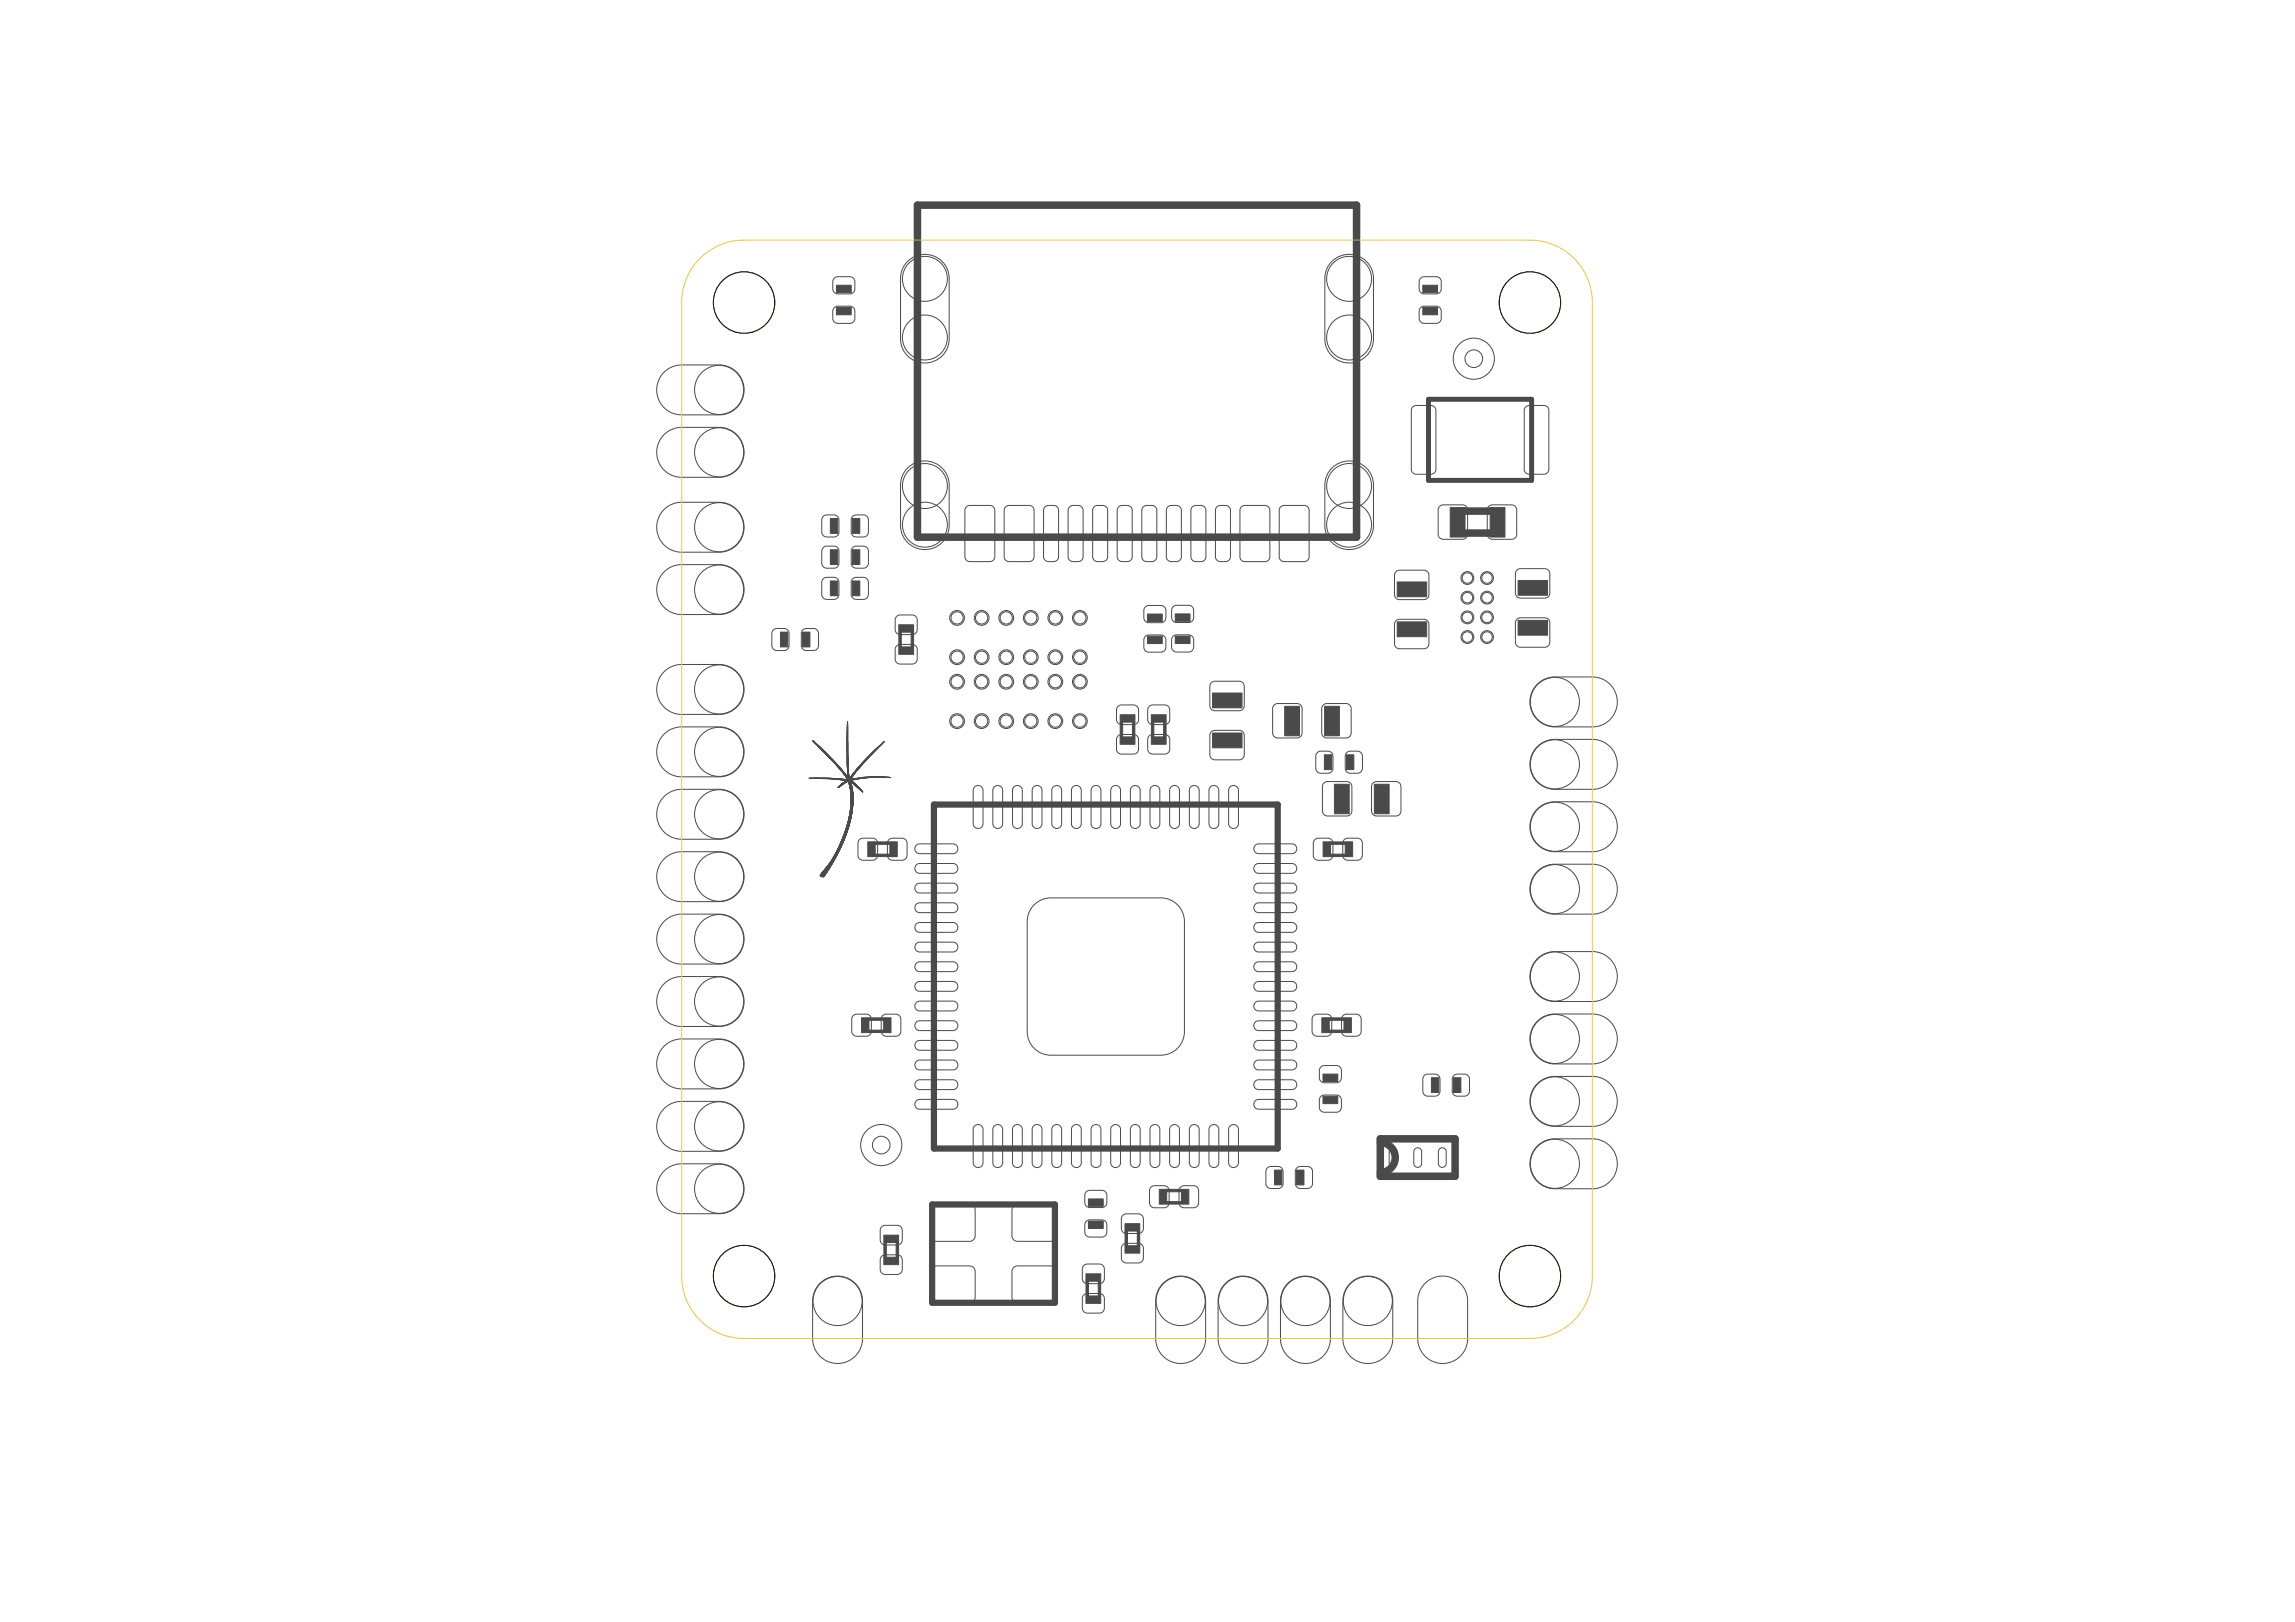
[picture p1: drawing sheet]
<svg xmlns="http://www.w3.org/2000/svg" width="841mm" height="594mm" viewBox="0 0 841 594" stroke-linecap="round" stroke-linejoin="round" font-family="sans-serif">
<g fill="none" stroke="#4a4a4a" stroke-width=".37">
<path d="M332.6 95.7a8.9 8.9 0 0 1 9.7-1.9 8.9 8.9 0 0 1 5.5 8.1v22.3a8.9 8.9 0 0 1-8.9 8.7 8.9 8.9 0 0 1-8.9-8.7v-22.3a8.7 8.7 0 0 1 2.6-6.2zM488.1 95.7a8.9 8.9 0 0 1 9.7-1.9 8.9 8.9 0 0 1 5.5 8.1v22.3a8.9 8.9 0 0 1-8.9 8.7 8.9 8.9 0 0 1-8.9-8.7v-22.3a8.7 8.7 0 0 1 2.6-6.2zM305.7 101.9l1.3-.6h4.4l1 .3 .6 .7 .3 .9v2.6l-.3 .9-.6 .7-1 .3h-4.4l-.9-.3-.7-.7-.2-.9v-3.1zM305.7 112.7l1.3-.6h4.4l1 .3 .6 .6 .3 1v2.6l-.3 .9-.6 .7-1 .2h-4.4l-.9-.2-.7-.7-.2-.9v-3.1zM520.6 101.9l1.3-.6h4.4l.9 .3 .7 .7 .3 .9v2.6l-.3 .9-.7 .7-.9 .3h-4.4l-.9-.3-.7-.7-.2-.9v-3.1zM520.6 112.7l1.3-.6h4.4l.9 .3 .7 .6 .3 1v2.6l-.3 .9-.7 .7-.9 .2h-4.4l-.9-.2-.7-.7-.2-.9v-3.1zM243.1 136.6a9 9 0 0 1 6.3-2.9h14.5a9.2 9.2 0 0 1 8.8 9.1 9.2 9.2 0 0 1-8.8 9.2h-14.5a9.2 9.2 0 0 1-8-5.7 9.2 9.2 0 0 1 1.7-9.7zM243.1 159.5a9 9 0 0 1 6.3-3h14.5a9.2 9.2 0 0 1 8.8 9.2 9.2 9.2 0 0 1-8.8 9.1h-14.5a9.2 9.2 0 0 1-8-5.6 9.2 9.2 0 0 1 1.7-9.7zM517.7 149l1.3-.5h5.4l.9 .2 .8 1.1 .1 22.1-.2 .9-1.2 .8h-6.3l-.8-.4-.4-.8-.1-22.1zM559.1 149l1.3-.5h5.3l1 .2 .8 1.1 .1 22.1-.3 .9-1.1 .8h-6.3l-.8-.4-.5-.8v-22.1zM332.6 171.4a8.9 8.9 0 0 1 9.7-1.9 8.9 8.9 0 0 1 5.5 8.1v14.9a8.9 8.9 0 0 1-8.9 8.8 8.9 8.9 0 0 1-8.9-8.8v-14.9a8.7 8.7 0 0 1 2.6-6.2zM488.1 171.4a8.9 8.9 0 0 1 9.7-1.9 8.9 8.9 0 0 1 5.5 8.1v14.9a8.9 8.9 0 0 1-8.9 8.8 8.9 8.9 0 0 1-8.9-8.8v-14.9a8.7 8.7 0 0 1 2.6-6.2z"/>
<path d="M243.1 186.9a9 9 0 0 1 6.3-2.9h14.5a9.2 9.2 0 0 1 8.8 9.1 9.2 9.2 0 0 1-8.8 9.1h-14.5a9.2 9.2 0 0 1-8-5.6 9.2 9.2 0 0 1 1.7-9.7zM301.7 189.1l.8-.4 3.1-.1 .9 .2 .7 .7 .2 .9v4.5l-.2 .9-.7 .6-.9 .3h-2.6l-1-.3-.6-.6-.3-.9v-4.5zM312.5 189.1l.8-.4 3.1-.1 .9 .2 .7 .7 .2 .9v4.5l-.2 .9-.7 .6-.9 .3h-2.6l-1-.3-.6-.6-.3-.9v-4.5zM354.1 185.6l1.3-.5h7.3l1 .3 .6 .6 .3 .9v17l-.3 .9-.6 .7-1 .2h-7.3l-.9-.2-.7-.7-.2-.9v-17zM368.5 185.6l1.3-.5h7.3l1 .3 .6 .6 .2 .9v17l-.2 .9-.6 .7-1 .2h-7.3l-.9-.2-.7-.7-.2-.9v-17zM383 185.6a3.8 3.8 0 0 1 3.6-.4l1.1 .8 .2 .9v17l-.5 1.3a3.8 3.8 0 0 1-3.6 .4l-1.1-.8-.3-.9v-17zM392 185.6a3.8 3.8 0 0 1 3.6-.4l1.1 .8 .2 .9v17l-.5 1.3a3.8 3.8 0 0 1-3.6 .4l-1.1-.8-.3-.9v-17zM400.9 185.6a3.8 3.8 0 0 1 3.7-.4l1.1 .8 .2 .9v17l-.5 1.3a3.8 3.8 0 0 1-3.6 .4l-1.1-.8-.3-.9v-17zM409.9 185.6a3.8 3.8 0 0 1 3.7-.4l1.1 .8 .2 .9v17l-.5 1.3a3.8 3.8 0 0 1-3.6 .4l-1.1-.8-.3-.9v-17zM419 185.6a3.8 3.8 0 0 1 3.6-.4l1.1 .8 .2 .9v17l-.5 1.3a3.8 3.8 0 0 1-3.6 .4l-1.1-.8-.3-.9v-17zM428 185.6a3.8 3.8 0 0 1 3.6-.4l1.1 .8 .2 .9v17l-.5 1.3a3.8 3.8 0 0 1-3.6 .4l-1.1-.8-.3-.9v-17zM437 185.6a3.8 3.8 0 0 1 3.6-.4l1.1 .8 .2 .9v17l-.5 1.3a3.8 3.8 0 0 1-3.6 .4l-1.1-.8-.3-.9v-17z"/>
<path d="M446 185.6a3.8 3.8 0 0 1 3.6-.4l1.1 .8 .2 .9v17l-.5 1.3a3.8 3.8 0 0 1-3.6 .4l-1.1-.8-.3-.9v-17zM454.9 185.6l1.3-.5h7.3l1 .3 .6 .6 .2 .9v17l-.2 .9-.6 .7-1 .2h-7.3l-.9-.2-.7-.7-.2-.9v-17zM469.3 185.6l1.3-.5h7.3l.9 .3 .7 .6 .2 .9v17l-.2 .9-.7 .7-.9 .2h-7.3l-.9-.2-.7-.7-.2-.9v-17zM527.6 185.4l1.3-.5h7.1l1.3 .5 .5 1.3v9l-.5 1.3-1.3 .5h-7.1l-1.3-.5-.6-1.3v-9zM545.6 185.4l1.3-.5h7.1l1.3 .5 .5 1.3v9l-.5 1.3-1.3 .5h-7.1l-1.3-.5-.6-1.3v-9zM243.6 209.2a9.4 9.4 0 0 1 5.8-2.4h14.5a9.2 9.2 0 0 1 8.8 9.1 9.2 9.2 0 0 1-8.8 9.2h-14.5a9.2 9.2 0 0 1-8.2-6 9.2 9.2 0 0 1 2.4-9.9zM301.7 212l.8-.5h3.1l.9 .2 .7 .7 .2 .9v4.4l-.2 .9-.7 .7-.9 .2h-2.6l-1-.2-.6-.7-.3-.9v-4.4zM301.7 200.6l.8-.5 3.1-.1 .9 .3 .7 .6 .2 .9v4.5l-.2 .9-.7 .7-.9 .2h-2.6l-1-.2-.6-.7-.3-.9v-4.5zM312.5 212l.8-.5h3.1l.9 .2 .7 .7 .2 .9v4.4l-.2 .9-.7 .7-.9 .2h-2.6l-1-.2-.6-.7-.3-.9v-4.4zM312.5 200.6l.8-.5 3.1-.1 .9 .3 .7 .6 .2 .9v4.5l-.2 .9-.7 .7-.9 .2h-2.6l-1-.2-.6-.7-.3-.9v-4.5zM511.6 209.4l1.3-.6h8.9l1.3 .6 .5 1.3v7.1l-.5 1.3-1.3 .5h-8.9l-1.3-.5-.6-1.3v-7.1zM555.9 208.8l1.3-.5h8.9l1.3 .5 .5 1.3v7.1l-.5 1.3-1.3 .6h-8.9l-1.3-.6-.6-1.3v-7.1z"/>
<path d="M283.4 230.7l.8-.4 3.1-.1 1 .2 .6 .7 .3 .9v4.5l-.3 .9-.6 .6-1 .3h-2.6l-.9-.3-.7-.6-.2-.9v-4.5zM294.2 230.7l.8-.4 3.1-.1 .9 .2 .7 .7 .3 .9v4.5l-.3 .9-.7 .6-.9 .3h-2.6l-.9-.3-.7-.6-.3-.9v-4.5zM328.6 236.6l1.3-.6h4.4l1.3 .6 .5 1.3v3.5l-.5 1.3-1.3 .5h-4.4l-1.3-.5-.6-1.3v-3.5zM328.6 225.8l1.3-.6h4.4l1.3 .6 .5 1.3v3.5l-.5 1.3-1.3 .5h-4.4l-1.3-.5-.6-1.3v-3.5zM419.7 233.1l1.3-.5h4.4l.9 .2 .7 .7 .2 .9v2.6l-.2 1-.7 .6-.9 .3h-4.4l-.9-.3-.7-.6-.2-1v-3.1zM419.7 222.3l1.3-.5h4.4l.9 .2 .7 .7 .2 .9v2.6l-.2 1-.7 .6-.9 .3h-4.4l-.9-.3-.7-.6-.2-1v-3.1zM429.9 233.1l1.3-.6h4.4l.9 .3 .7 .6 .2 .9v2.7l-.2 .9-.7 .7-.9 .2h-4.4l-1-.2-.6-.7-.3-.9 .1-3.1zM429.9 222.2l1.3-.5h4.4l.9 .2 .7 .7 .2 .9v2.7l-.2 .9-.7 .7-.9 .2h-4.4l-1-.2-.6-.7-.3-.9 .1-3.2zM511.6 227.4l1.3-.6h8.9l1.3 .6 .5 1.3v7.1l-.5 1.3-1.3 .5h-8.9l-1.3-.5-.6-1.3v-7.1zM555.9 226.8l1.3-.5h8.9l1.3 .5 .5 1.3v7.1l-.5 1.3-1.3 .6h-8.9l-1.3-.6-.6-1.3v-7.1zM243.1 246.3a9 9 0 0 1 6.3-2.9h14.5a9.2 9.2 0 0 1 8.8 9.1 9.2 9.2 0 0 1-8.8 9.2h-14.5a9.2 9.2 0 0 1-8-5.7 9.2 9.2 0 0 1 1.7-9.7zM409.7 258.7l1.3-.5h4.4l1.3 .5 .5 1.3v3.6l-.5 1.3-1.3 .5h-4.4l-1.3-.5-.5-1.3v-3.6z"/>
<path d="M421.1 258.7l1.3-.5h4.4l1.3 .5 .6 1.3v3.6l-.6 1.3-1.3 .5h-4.4l-1.3-.5-.5-1.3v-3.6zM443.9 250.1l1.3-.6h8.9l1.3 .6 .6 1.2v7.2l-.6 1.3-1.3 .5h-8.9l-1.3-.5-.5-1.3v-7.2zM466.9 258.2l1.3-.5h7.1l1.3 .5 .6 1.3v9l-.6 1.3-1.3 .5h-7.1l-1.3-.5-.5-1.3v-9zM484.9 258.2l1.3-.5h7.1l1.3 .5 .6 1.3v9l-.6 1.3-1.3 .5h-7.1l-1.3-.5-.5-1.3v-9zM563.1 250.9a9 9 0 0 1 6.3-3h14.5a9.2 9.2 0 0 1 8.8 9.2 9.2 9.2 0 0 1-8.8 9.1h-14.5a9.2 9.2 0 0 1-8-5.6 9.2 9.2 0 0 1 1.7-9.7zM243.1 269.2a9 9 0 0 1 6.3-3h14.5a9.2 9.2 0 0 1 8.8 9.2 9.2 9.2 0 0 1-8.8 9.1h-14.5a9.2 9.2 0 0 1-8-5.6 9.2 9.2 0 0 1 1.7-9.7zM297.9 271.3l5 4.7M297.9 271.3l5.5 5.7M297.9 271.3l.2 .2M298.1 271.5l.1 .1M298.2 271.6l.1 .1M298.3 271.7l.1 .1"/>
<path d="M298.3 271.8l.2 .1M298.4 271.9h.2M298.5 272h.2M298.6 272.1h.2M298.7 272.2h.2M298.8 272.2l.2 .1M298.9 272.3l.2 .1M299 272.4l.2 .1M299.1 272.5l.2 .1M299.1 272.6l.3 .1M299.2 272.7l.3 .1M299.3 272.8l.3 .1"/>
<path d="M299.4 272.9l.4 .1M299.5 273h.3M299.6 273.1h.4M299.7 273.2h.4M299.8 273.3h.3M299.9 273.3l.3 .1M300 273.4l.3 .1M300 273.5l.4 .1M300.1 273.6l.4 .1M300.2 273.7l.4 .1M300.3 273.8l.4 .1M300.4 273.9l.4 .1"/>
<path d="M300.5 274h.4M300.6 274.1l.4 .1M300.7 274.2h.4M300.8 274.3h.4M300.8 274.3l.5 .1M300.9 274.4l.5 .1M301 274.5l.5 .1M301.1 274.6l.5 .1M301.2 274.7l.4 .1M301.3 274.8l.4 .1M301.4 274.9l.4 .1M301.5 275l.4 .1"/>
<path d="M301.6 275.1h.4M301.6 275.2l.5 .1M301.8 275.3h.4M301.8 275.4h.5M301.9 275.4l.5 .1M302 275.5l.5 .1M302.1 275.6l.5 .1M302.2 275.7l.5 .1M302.3 275.8l.5 .1M302.4 275.9l.5 .1M302.5 276l.5 .1M302.6 276.1l.4 .1"/>
<path d="M302.6 276.2h.5M302.7 276.3h.5M302.8 276.4h.5M302.9 276l2.3 2.4M302.9 276.5h.5M303 276.5l.5 .1M303.1 276.6l.5 .1M303.2 276.7l.5 .1M303.3 276.8l.5 .1M303.4 276.9l.4 .1M303.4 277l1 .9M303.4 277l.5 .1"/>
<path d="M303.5 277.1l.5 .1M303.7 277.2l.4 .1M303.7 277.3h.5M303.8 277.4l.5 .1M303.9 277.5h.5M304 277.6h.5M304.1 277.6l.5 .1M304.2 277.7l.5 .1M304.3 277.8l.4 .1M304.4 277.9l1.9 2.1M304.4 277.9l.4 .1M304.5 278l.4 .1"/>
<path d="M304.6 278.1l.4 .1M304.7 278.2l.4 .1M304.8 278.3l.4 .1M304.8 278.4h.5M304.9 278.5l.5 .1M305 278.6h.5M305.1 278.7h.4M305.2 278.7l.4 .1M305.2 278.4l1.5 1.6M305.3 278.8l.4 .1M305.4 278.9l.4 .1M305.4 279l.5 .1"/>
<path d="M305.5 279.1l.5 .1M305.6 279.2l.5 .1M305.7 279.3l.4 .1M305.8 279.4l.4 .1M305.9 279.5h.4M305.9 279.6h.5M306 279.7h.5M306.1 279.8h.5M306.2 279.8l.5 .1M306.3 279.9l.4 .1M306.3 280l2.4 2.7M306.7 280l1.6 1.7"/>
<path d="M310.5 270.4v9.2M310.5 275.2h.1M310.5 275.1h.1M310.5 275h.1M310.5 274.9h.1M310.5 274.8h.1M310.5 274.7h.1M310.5 274.6h.1M310.5 274.5h.1M310.5 274.4h.1M310.5 274.3h.1M310.5 274.2h.1"/>
<path d="M310.5 274.1h.1M310.5 274h.1M310.5 273.9h.1M310.5 273.8h.1M310.5 273.7h.1M310.5 273.6h.1M310.5 273.5h.1M310.5 273.4h.1M310.5 273.3h.1M310.5 273.2h.1M310.5 273.1h.1M310.5 273h.1"/>
<path d="M310.5 272.9h.1M310.5 272.8h.1M310.5 272.7h.1M310.5 272.6h.1M310.5 272.5h.1M310.5 272.4h.1M310.5 272.3h.1M310.5 272.2h.1M310.5 272.1h.1M310.5 272h.1M310.5 271.9h.1M310.5 271.8h.1"/>
<path d="M310.5 271.7h.1M310.5 271.6h.1M310.5 271.5h.1M310.5 271.4h.1M310.5 271.3h.1M310.5 271.2h.1M310.5 271.1h.1M310.5 271h.1M310.5 270.9h.1M310.5 270.8h.1M310.5 270.7h.1M310.5 270.6h.1"/>
<path d="M310.5 270.5h.1M310.5 270.4h.1M310.5 270.3h.1M310.5 270.2h.1M310.5 270.1h.1M310.5 270h.1M310.5 269.9h.1M310.5 269.8h.1M310.5 279.6v1.5M310.5 279.9h.2M310.5 279.8l.2 .1M310.5 279.8h.2"/>
<path d="M310.5 279.7h.2M310.5 279.6h.2M310.5 279.5h.2M310.5 279.4h.2M310.5 279.3h.2M310.5 279.2h.2M310.5 279.1h.2M310.5 279h.2M310.5 278.9h.2M310.5 278.8h.2M310.5 278.7l.2 .1M310.5 278.7h.2"/>
<path d="M310.5 278.6h.2M310.5 278.5h.2M310.5 278.4h.2M310.5 278.3h.2M310.5 278.2h.2M310.5 278.1h.2M310.5 278h.2M310.5 277.9h.2M310.5 277.8h.2M310.5 277.7h.2M310.5 277.6h.2M310.5 277.5h.2"/>
<path d="M310.5 277.4h.2M310.5 277.3h.2M310.5 277.2h.2M310.5 277.1h.2M310.5 277h.2M310.5 276.9h.2M310.5 276.8h.2M310.5 276.7h.2M310.5 276.6h.2M310.5 276.5h.2M310.5 276.4h.2M310.5 276.3h.2"/>
<path d="M310.5 276.2h.2M310.5 276.1h.1M310.5 276h.1M310.5 275.9h.1M310.5 275.8h.1M310.5 275.7h.1M310.5 275.6h.1M310.5 275.5h.1M310.5 275.4h.1M310.5 275.3h.1M310.5 269.7h.1M310.5 269.6h.1"/>
<path d="M310.5 269.5h.1M310.5 269.4h.1M310.5 269.3h.1M310.5 269.2h.1M310.5 269.1h.1M310.5 269h.1M310.5 268.9h.1M310.5 268.8h.1M310.5 268.7h.1M310.5 268.6h.1M310.5 268.5h.1M310.5 268.4h.1"/>
<path d="M310.5 268.3h.1M310.5 268.2h.1M310.5 268.1h.1M310.5 268h.1M310.5 267.9h.1M310.5 267.8h.1M310.5 267.7h.1M310.5 266.1v4.3M310.5 267.6h.1M310.5 267.5h.1M310.5 267.4h.1M310.5 267.3h.1"/>
<path d="M310.5 267.2h.1M310.5 267.1h.1M310.5 267h.1M310.5 266.9h.1M310.5 266.8h.1M310.5 266.7h.1M310.5 266.6h.1M310.5 266.5h.1M310.5 266.4h.1M310.5 266.3h.1M310.5 266.2h.1M310.5 266.1h.1"/>
<path d="M310.5 266h.1M310.5 265.8h.1M310.5 265.7h.1M310.5 265.6h.1M310.5 265.5h.1M310.5 265.4h.1M310.5 265.3h.1M310.6 265.2h.1M310.6 265.1h.1M310.6 265h.1M310.6 264.9h.1M310.6 264.8h.1"/>
<path d="M310.6 264.7h.1M310.6 264.3v2M310.6 264.3l-.1 1.8M310.6 264.3v.4M310.6 266.3v9.3M310.6 275.6l.1 4.2M310.7 279.8l.1 1.2M316 279.9l-.5 .1M316.1 279.8l-.5 .1M316.2 279.8h-.5M316.3 279.7h-.5M316.3 279.6h-.5"/>
<path d="M316.4 279.5h-.5M316.5 279.4l-.5 .1M316.6 279.3l-.5 .1M316.7 279.2l-.5 .1M316.7 279.1l-.4 .1M316.8 278.6l-2.7 3.1M316.8 279l-.5 .1M316.9 278.9l-.5 .1M317 278.8l-.5 .1M317.1 278.7l-.5 .1M317.2 278.7h-.5M317.2 278.6h-.4"/>
<path d="M317.3 278.5l-.4 .1M317.4 278.4h-.4M317.5 278.3l-.4 .1M317.6 278.2l-.5 .1M317.6 278.1l-.4 .1M317.7 278l-4.6 5.3M317.7 278l-.4 .1M317.8 277.9l-.4 .1M317.9 277.8l-.4 .1M318 277.7l-.4 .1M318.1 277.6l-.4 .1M318.1 277.6h-.3"/>
<path d="M318.2 277.5h-.3M318.3 277.4l-.6 .6M318.3 277.4l-.4 .1M318.4 277.3h-.4M318.5 277.2l-.4 .1M318.6 277.1l-.4 .1M318.7 277l-.4 .1M318.7 276.9l-.3 .1M318.9 276.8l-.4 .1M318.9 276.7l-.3 .1M319 276.6l-.3 .1M319.1 276.5l-.4 .1"/>
<path d="M319.2 276.5h-.3M319.3 276.4h-.4M319.4 276.3l-.4 .1M319.5 276.2h-.4M319.6 276.1l-.4 .1M319.7 276l-.4 .1M319.8 275.9l-.4 .1M319.8 275.8l-.3 .1M320 275.7l-.4 .1M320 275.6l-.3 .1M320.1 275.5l-.3 .1M320.2 275.4l-.4 .1"/>
<path d="M320.3 275.4h-.3M320.4 275.3h-.4M320.5 275.2l-.4 .1M320.5 274.9l-3.7 3.7M320.6 275.1h-.4M320.7 275l-.4 .1M320.8 274.9l-.4 .1M320.8 274.8l-.3 .1M320.9 274.7l-.3 .1M321 274.6l-.3 .1M321.1 274.5l-.3 .1M321.2 274.4l-.3 .1"/>
<path d="M321.3 274.3l-.3 .1M321.4 274.3h-.3M321.5 274.2h-.3M321.6 274.1l-.3 .1M321.6 274h-.2M321.7 273.9l-.2 .1M321.8 273.8l-.2 .1M321.9 273.7l-.2 .1M322 273.6l-.2 .1M322.1 273.5l-.2 .1M322.2 273.4l-.2 .1M322.3 273.3l-.2 .1"/>
<path d="M322.4 273.3h-.2M322.5 273.2h-.2M322.6 273.1h-.2M322.6 273h-.1M322.7 272.9l-.2 .1M322.9 272.8l-.2 .1M322.9 272.7l-.1 .1M323 272.6l-.1 .1M323.1 272.5l-.1 .1M323.2 272.4l-.1 .1M323.3 272.3l-.1 .1M323.4 272.2l-.1 .1"/>
<path d="M323.5 272.2h-.1M323.6 272.1h-.2M323.7 272h-.1M323.7 271.9h.1M323.8 271.8l-.1 .1M323.9 271.7l-.1 .1M324 271.7h.1M324 271.6v.1M324 271.6l-5.7 5.8M324 271.6l-3.5 3.3M409.7 269.5l1.3-.5h4.4l1.3 .5 .5 1.3v3.6l-.5 1.3-1.3 .5h-4.4l-1.3-.5-.5-1.3v-3.6zM421.1 269.5l1.3-.5h4.4l1.3 .5 .6 1.3v3.6l-.6 1.3-1.3 .5h-4.4l-1.3-.5-.5-1.3v-3.6z"/>
<path d="M443.9 268l1.3-.5h8.9l1.3 .5 .6 1.3v7.2l-.6 1.3-1.3 .5h-8.9l-1.3-.5-.5-1.3v-7.2zM482.7 275.7l.8-.5 3.2-.1 .9 .3 .6 .6 .3 .9v4.5l-.3 .9-.6 .7-.9 .2h-2.7l-.9-.2-.7-.7-.2-.9v-4.5zM493.5 275.7l.8-.5 3.2-.1 .9 .3 .6 .6 .3 .9v4.5l-.3 .9-.6 .7-.9 .2h-2.7l-.9-.2-.7-.7-.2-.9v-4.5zM563.6 273.2a9.4 9.4 0 0 1 5.8-2.4h14.5a9.2 9.2 0 0 1 8.8 9.2 9.2 9.2 0 0 1-8.8 9.1h-14.5a9.2 9.2 0 0 1-8.2-6 9.2 9.2 0 0 1 2.4-9.9zM243.1 292.1a9 9 0 0 1 6.3-3h14.5a9.2 9.2 0 0 1 8.8 9.1 9.2 9.2 0 0 1-8.8 9.2h-14.5a9.2 9.2 0 0 1-8-5.7 9.2 9.2 0 0 1 1.7-9.6zM296.5 285.1h7.7M297.5 285.1h8.3M301.5 285.2h5.6M304.6 285.3h3.4M305.7 285.3l3.2 .1M306.4 280l.4 .1M306.4 280.1l.5 .1"/>
<path d="M306.5 280.2l.5 .1M306.6 280.3l.5 .1M306.7 280.4h.4M306.7 280.5l.5 .1M306.8 285.4l3.1 .1M306.9 280.6h.4M306.9 280.7h.5M307 280.8h.5M307.1 280.9h.5M307.1 288.4h.3M307.2 280.9l.4 .1M307.2 281l.5 .1"/>
<path d="M307.3 281.1l.5 .1M307.4 281.2l.4 .1M307.5 285.5h5.6M307.5 281.3l.5 .1M307.5 288.3l-.4 .1M307.6 281.4l.4 .1M307.6 288.2h-.4M307.6 281.5l.5 .1M307.7 281.6l.5 .1M307.8 288.1l-.5 .1M307.8 281.7h.5M307.9 281.8h.4"/>
<path d="M307.9 288l-.5 .1M308 281.9h.4M308 287.9l-.4 .1M308.1 282h.4M308.1 287.8l-.5 .1M308.1 282l.5 .1M308.2 282.1l.5 .1M308.3 287.7l-.6 .1M308.3 281.7l1 1.3M308.3 282.2l.4 .1M308.4 287.6l-.5 .1M308.4 285.6h4.1"/>
<path d="M308.4 282.3l.4 .1M308.4 282.4l.5 .1M308.5 287.5l-.5 .1M308.5 282.5l.4 .1M308.6 287.4l-.5 .1M308.6 282.6h.4M308.7 282.7l1.2 1.6M308.7 282.7l.4 .1M308.7 287.4h-.5M308.8 282.8l.4 .1M308.8 287.3h-.5M308.8 282.9h.4"/>
<path d="M308.9 283h.4M308.9 287.2l-1.5 1.2M309 287.2l-.6 .1M309 283.1h.4M309 283.1l.5 .1M309.1 287.1h-.6M309.1 285.7h2.9M309.1 283.2l.4 .1M309.2 283.3l.4 .1M309.2 287l-.6 .1M309.2 283.4l.5 .1M309.3 283l1.5 1.8"/>
<path d="M309.3 283.5l.5 .1M309.4 286.9l-.7 .1M309.4 283.6l.4 .1M309.4 283.7l.5 .1M309.5 286.8l-.6 .1M309.5 283.8h.5M309.6 283.9h.4M309.6 286.7l-.6 .1M309.6 284h.5M309.7 284.1h.5M309.8 284.2h.5M309.8 286.6l-.7 .1"/>
<path d="M309.9 284.2l.4 .1M309.9 284.3l.5 .7M309.9 285.5h.7M309.9 285.5l-6.3-.5-7.1 .1 7.4 .1 6.4 .7-3.2 2.5M309.9 286.2h2.5M309.9 284.3l.5 .1M309.9 285.8l2 .1M310 286.5l-.7 .1M310 284.4l.5 .1M310 284.5l.5 .1M310 286.2h2.3M310.1 284.6l.5 .1"/>
<path d="M310.1 286.4l-.7 .1M310.2 284.7l.5 .1M310.2 284.8h.9M310.2 286h1.9M310.3 284.9h.9M310.3 285.9l1.7 .1M310.3 286.3l-.7 .1M310.4 285l.2 .5M310.4 285l.8 .1M310.4 285.1h.8M310.5 285.2h1.3M310.5 286.3h-.7"/>
<path d="M310.5 280h.2M310.5 285.3h1.3M310.5 280.8h.3M310.5 280.7h.2M310.5 280.6h.2M310.5 280.5h.2M310.5 280.4h.2M310.5 280.3l.2 .1M310.5 280.2h.2M310.5 280.1h.2M310.5 281.1l.4 3.7M310.5 281.1l.3 .1"/>
<path d="M310.5 281h.3M310.5 280.9h.3M310.6 285.3h1.2M310.6 281.4h.2M310.6 281.3h.2M310.6 281.2h.2M310.6 281.6h.2M310.6 281.5h.2M310.6 281.9h.3M310.6 281.8h.2M310.6 281.7h.2M310.6 285.4h3"/>
<path d="M310.6 282.1l.3 .1M310.6 282h.3M310.6 282.3h.3M310.6 282.2h.3M310.7 282.6h.2M310.7 282.5h.2M310.7 282.4h.2M310.7 282.8h.2M310.7 282.7h.2M310.7 283.1h.2M310.7 283h.2M310.7 282.9h.2"/>
<path d="M310.7 283.2h.3M310.7 283.1l.3 .1M310.7 283.5h.3M310.7 283.4h.3M310.7 283.3h.3M310.8 281l.2 2.3M310.8 283.7h.2M310.8 283.6h.2M310.8 284h.2M310.8 283.9h.2M310.8 283.8h.2M310.8 284.2h.3"/>
<path d="M310.8 284.1h.2M310.8 284.4h.3M310.8 284.3l.3 .1M310.9 284.7h.2M310.9 284.6h.2M310.9 284.5h.2M310.9 286.3h1.5M311 283.3l.1 1.5M311 286.3l-.4-.1-1.7 1M311 286.3v.1M311 286.3l1.6 .1M311 286.4l.4 1.4"/>
<path d="M311 286.4h.8M311.1 286.5l.7 .1M311.1 286.6h.7M311.1 286.7h.7M311.1 284.8l.1 .3M311.1 286.8h.8M311.1 286.9h.8M311.2 299.4h.6M311.2 287h.7M311.2 299.3h.7M311.2 287.1h.7M311.2 299.3l-.9 3.6"/>
<path d="M311.2 287.2h.8M311.3 287.3h.7M311.3 287.4h.7M311.3 287.4l.7 .1M311.3 287.5l.7 .1M311.3 298.5h.7M311.3 287.6l.8 .1M311.4 287.7l.7 .1M311.4 287.8l.3 1.6M311.4 287.8l.7 .1M311.4 298.2h.7M311.4 287.9l.7 .1"/>
<path d="M311.4 298h.7M311.4 288l.7 .1M311.4 288.1l.8 .1M311.5 297.8h.6M311.5 288.3h.7M311.5 288.2h.7M311.5 297.7h.7M311.5 288.4h.7M311.5 297.6h.7M311.5 288.5h.7M311.5 297.5l-.3 1.8M311.5 297.5h.7"/>
<path d="M311.5 288.5l.8 .1M311.6 297.3h.6M311.6 288.7l.7 .1M311.6 288.6h.7M311.6 288.8l.7 .1M311.6 297h.7M311.6 288.9l.7 .1M311.6 289h.7M311.6 296.7h.7M311.6 289.1h.7M311.7 296.5h.7M311.7 289.3h.7"/>
<path d="M311.7 289.2h.7M311.7 296.4h.7M311.7 289.4h.7M311.7 289.4l.2 1.6M311.7 296.2h.7M311.7 289.6h.7M311.7 289.5h.7M311.7 296.1h.7M311.7 289.8h.7M311.7 300h-.7M311.7 295.9h.7M311.7 289.9h.8"/>
<path d="M311.8 295.7l-.3 1.8M311.8 299.8l-.7 .1M311.8 290.1h.7M311.8 290h.7M311.8 299.7l-.7 .1M311.8 295.6h.6M311.8 295.5h.6M311.8 290.3h.7M311.8 290.2h.7M311.8 286.5v.2M311.8 286.5l.2-.1 4 3.6M311.8 299.6l-.7 .1"/>
<path d="M311.8 295.3h.7M311.8 295.2h.7M311.8 290.5h.7M311.8 290.4h.7M311.8 286.7l.4 1.6M311.8 299.6h-.7M311.8 295.1h.7M311.8 295h.7M311.8 290.7h.8M311.8 290.6h.8M311.8 299.4l-.7 .1M311.8 294.8h.7"/>
<path d="M311.8 294.7h.7M311.8 294.6h.7M311.8 290.9h.8M311.9 291v1.5M311.9 294.4h.6M311.9 294.3h.6M311.9 291.3h.7M311.9 291.2h.7M311.9 291.1h.7M311.9 291h.7M311.9 294.1l-.1 1.6M311.9 299.2l-.7 .1"/>
<path d="M311.9 294.1h.6M311.9 294h.6M311.9 293.8h.7M311.9 291.8h.7M311.9 291.7h.7M311.9 291.6h.7M311.9 291.5h.7M311.9 291.4h.7M311.9 299.1h-.7M311.9 293.7h.7M311.9 293.6h.7M311.9 293.5h.7"/>
<path d="M311.9 293.4h.7M311.9 293.3h.7M311.9 293.2h.7M311.9 293.1h.7M311.9 293h.7M311.9 292.9h.7M311.9 292.8h.7M311.9 292.7h.7M311.9 292.3h.7M311.9 292.2h.7M311.9 292.1h.7M311.9 292h.7"/>
<path d="M311.9 291.9h.7M311.9 285.1h-.5M311.9 292.5v1.6M311.9 299h-.6M311.9 292.6h.7M311.9 292.5h.7M311.9 292.4h.7M312 298.9l-.7 .1M312 285l-.6 .1M312 298.8l-.7 .1M312 298.7h-.7M312 285.7l.2 .4"/>
<path d="M312 298.6h-.7M312 284.9l-.5 .1M312 286.4l.7 .1M312.1 298.4h-.7M312.1 298.3l-.5 2.2M312.1 284.8l-.3 .5M312.1 284.8l-.5 .1M312.1 298.3h-.7M312.1 298.2h-.7M312.1 286.5l.7 .1M312.1 297.9h-.7M312.1 284.7l-.4 .1"/>
<path d="M312.2 288.3l.2 1.4M312.2 297.6l-.7 .1M312.2 284.6l-.5 .1M312.2 286.1l3.3 3.1M312.2 297.3l-.6 .1M312.2 286.6l.7 .1M312.3 297.2h-.7M312.3 297.1h-.7M312.3 284.5l-.5 .1M312.3 296.9l-.7 .1M312.3 296.8h-.7M312.3 284.4l-.4 .1"/>
<path d="M312.4 296.5l-.7 .1M312.4 286.7l.6 .1M312.4 296.3l-.3 2M312.4 296.2l-.7 .1M312.4 284.3l-.5 .1M312.4 289.7l.1 .7M312.4 296h-.7M312.4 295.7h-.6M312.4 286.8l.7 .1M312.5 295.4l-.7 .1M312.5 284.2l-.5 .1M312.5 295.1l-.7 .1"/>
<path d="M312.5 290.4l.1 .2M312.5 294.9h-.7M312.5 294.6h-.7M312.5 284.2h-.4M312.5 294.2l-.1 2.1M312.5 294.3l-.6 .1M312.5 286.9l.7 .1M312.6 290.6v1.6M312.6 293.9h-.7M312.6 292.2l-.1 2M312.6 283.5l-1.4 1.6M312.6 292.9l-.7 .1"/>
<path d="M312.6 284.1h-.5M312.7 284h-.5M312.7 287l.6 .1M312.7 283.9l-.4 .1M312.8 287.1h.6M312.8 283.8l-.5 .1M312.8 283.7l-.4 .1M312.9 287.2l.6 .1M312.9 283.6l-.5 .1M313 287.3h.5M313 283.5l-.5 .1M313 283.4l-.4 .1"/>
<path d="M313.1 287.4h.5M313.1 283.3l-1 1.5M313.1 283.3l-.4 .1M313.2 287.4l.6 .1M313.2 283.2l-.5 .1M313.2 283.1l-.4 .1M313.3 287.5l.5 .1M313.3 283.1h-.4M313.4 287.6l.5 .1M313.4 283h-.5M313.5 282.9h-.5M313.5 287.7l.5 .1"/>
<path d="M313.5 282.8l-.4 .1M313.6 287.8l.5 .1M313.6 282.7l-.4 .1M313.7 282.6l-.4 .1M313.7 287.9l.5 .1M313.8 282.5l-.5 .1M313.8 288l.5 .1M313.8 282.4l-.4 .1M313.9 282.3l-.4 .1M313.9 288.1l.5 .1M314 282.2l-.5 .1M314 288.2h.5"/>
<path d="M314 285.3l-1.7 .1M314.1 281.7l-1.5 1.8M314.1 282.1l-.5 .1M314.1 288.3l.5 .1M314.2 282l-.5 .1M314.2 282h-.4M314.2 288.4h.5M314.3 281.9h-.5M314.3 288.5h.5M314.4 281.8h-.5M314.4 288.5l.5 .1M314.5 281.7h-.5"/>
<path d="M314.5 285.3h-1.8M314.5 288.6l.5 .1M314.6 281.6l-.5 .1M314.6 281.5l-.4 .1M314.6 288.7l.4 .1M314.7 281.4l-.5 .1M314.7 288.8l.5 .1M314.8 281.3l-.5 .1M314.9 288.9l.3 .1M314.9 281.2l-.5 .1M314.9 289l.4 .1M314.9 281.1l-.4 .1"/>
<path d="M315 289.1l.4 .1M315 281l-.5 .1M315.1 285.2h-1.9M315.1 280.9l-.5 .1M315.2 289.2l.3 .1M315.2 280.9h-.5M315.2 289.3h.4M315.3 280.8h-.5M315.3 289.4l.4 .1M315.3 280.7h-.4M315.4 280.6h-.5M315.4 289.5h.3"/>
<path d="M315.5 289.2l.7 .9M315.5 280.5l-.5 .1M315.6 289.6h.2M315.6 280.4l-.5 .1M315.6 289.6l.3 .1M315.7 280.3l-.5 .1M315.7 285.1h-1.9M315.8 289.8h.1M315.8 280.2l-.5 .1M315.8 280.1l-.4 .1M315.8 289.8l.2 .1M315.9 280l-.5 .1"/>
<path d="M315.9 289.9l.2 .1M316 290l.2 .1M316.1 290h.1M316.1 290.1h.1M316.4 285l-2.1 .1M317 284.7h8.5M317.3 284.9l-2.5 .1M318.5 284.8l-3 .1M318.9 284.6h4.8M320.1 284.7l-4 .1M324.6 284.7l1.6 .1M325.5 284.7l.7 .1"/>
<path d="M325.5 284.7l-4.1-.2a39.7 39.7 0 0 0-9.5 1l-.1-.2M326.1 284.8h.2M326.2 284.8h.1M326.3 284.8h-7.5l-6.8 .9M357.2 288.2a1.81 1.81 0 0 1 1.9-.4 1.81 1.81 0 0 1 1.1 1.6v12.3a1.8 1.8 0 0 1-1.8 1.7 1.8 1.8 0 0 1-1.8-1.7v-12.3zM364.4 288.2a1.81 1.81 0 0 1 1.9-.4 1.81 1.81 0 0 1 1.1 1.6v12.3a1.8 1.8 0 0 1-1.8 1.7 1.8 1.8 0 0 1-1.8-1.7v-12.3zM371.6 288.2a1.81 1.81 0 0 1 1.9-.4 1.81 1.81 0 0 1 1.1 1.6v12.3a1.8 1.8 0 0 1-1.8 1.7 1.8 1.8 0 0 1-1.8-1.7v-12.3zM378.8 288.2a1.81 1.81 0 0 1 1.9-.4 1.81 1.81 0 0 1 1.1 1.6v12.3a1.8 1.8 0 0 1-1.8 1.7 1.8 1.8 0 0 1-1.8-1.7v-12.3zM386 288.2a1.81 1.81 0 0 1 1.9-.4 1.81 1.81 0 0 1 1.1 1.6v12.3a1.8 1.8 0 0 1-1.8 1.7 1.8 1.8 0 0 1-1.8-1.7v-12.3zM393.2 288.2a1.81 1.81 0 0 1 1.9-.4 1.81 1.81 0 0 1 1.1 1.6v12.3a1.8 1.8 0 0 1-1.8 1.7 1.8 1.8 0 0 1-1.8-1.7v-12.3zM400.4 288.2a1.81 1.81 0 0 1 1.9-.4 1.81 1.81 0 0 1 1.1 1.6v12.3a1.8 1.8 0 0 1-1.8 1.7 1.8 1.8 0 0 1-1.8-1.7v-12.3zM407.6 288.2a1.81 1.81 0 0 1 1.9-.4 1.81 1.81 0 0 1 1.1 1.6v12.3a1.8 1.8 0 0 1-1.8 1.7 1.8 1.8 0 0 1-1.8-1.7v-12.3z"/>
<path d="M414.8 288.2a1.81 1.81 0 0 1 1.9-.4 1.81 1.81 0 0 1 1.1 1.6v12.3a1.8 1.8 0 0 1-1.8 1.7 1.8 1.8 0 0 1-1.8-1.7v-12.3zM422 288.2a1.81 1.81 0 0 1 1.9-.4 1.81 1.81 0 0 1 1.1 1.6v12.3a1.8 1.8 0 0 1-1.8 1.7 1.8 1.8 0 0 1-1.8-1.7v-12.3zM429.2 288.2a1.81 1.81 0 0 1 1.9-.4 1.81 1.81 0 0 1 1.1 1.6v12.3a1.8 1.8 0 0 1-1.8 1.7 1.8 1.8 0 0 1-1.8-1.7v-12.3zM436.4 288.2a1.81 1.81 0 0 1 1.9-.4 1.81 1.81 0 0 1 1.1 1.6v12.3a1.8 1.8 0 0 1-1.8 1.7 1.8 1.8 0 0 1-1.8-1.7v-12.3zM443.6 288.2a1.81 1.81 0 0 1 1.9-.4 1.81 1.81 0 0 1 1.1 1.6v12.3a1.8 1.8 0 0 1-1.8 1.7 1.8 1.8 0 0 1-1.8-1.7v-12.3zM450.8 288.2a1.81 1.81 0 0 1 1.9-.4 1.81 1.81 0 0 1 1.1 1.6v12.3a1.8 1.8 0 0 1-1.8 1.7 1.8 1.8 0 0 1-1.8-1.7v-12.3zM485.1 286.8l1.3-.5h7.2l1.3 .5 .5 1.3v8.9l-.5 1.3-1.3 .6h-7.2l-1.3-.6-.5-1.3v-8.9zM503.1 286.8l1.3-.5h7.2l1.3 .5 .5 1.3v8.9l-.5 1.3-1.3 .6h-7.2l-1.3-.6-.5-1.3v-8.9zM563.6 296.1a9.4 9.4 0 0 1 5.8-2.4h14.5a9.2 9.2 0 0 1 8.8 9.1 9.2 9.2 0 0 1-8.8 9.2h-14.5a9.2 9.2 0 0 1-8.2-6.1 9.2 9.2 0 0 1 2.4-9.8zM243.1 314.9a9 9 0 0 1 6.3-2.9h14.5a9.2 9.2 0 0 1 8.8 9.1 9.2 9.2 0 0 1-8.8 9.1h-14.5a9.2 9.2 0 0 1-8-5.6 9.2 9.2 0 0 1 1.7-9.7zM302.6 320h-1.6M302.7 319.9l-1.6 .1"/>
<path d="M302.8 319.8l-1.7 .1M302.8 319.8l-1.1 1.3-1-.3M302.8 319.7l-1.6 .1M302.9 319.6l-1.6 .1M303 319.5l-1.7 .1M303 319.4l-1.6 .1M303.1 319.3l-1.6 .1M303.1 319.2l-1.5 .1M303.2 319.2h-1.5M303.2 319.1h-1.5M303.3 317.2l-2.3 2.8M303.3 319h-1.5"/>
<path d="M303.4 318.9h-1.5M303.4 318.8h-1.4M303.5 318.7l-1.5 .1M303.5 318.6l-1.4 .1M303.6 318.5l-1.4 .1M303.7 318.4l-.9 1.4M303.7 318.4l-1.5 .1M303.7 318.3l-1.4 .1M303.8 318.3h-1.4M303.8 318.2h-1.3M303.9 318.1h-1.3M303.9 318h-1.3"/>
<path d="M304 317.9h-1.3M304.1 317.8h-1.3M304.1 317.7l-1.2 .1M304.1 316.1l-.8 1.1M304.2 317.6l-1.3 .1M304.2 317.5l-1.2 .1M304.3 317.4l-1.2 .1M304.3 317.3l-1.2 .1M304.4 317.2l-1.2 .1M304.4 317.1l-1.1 .1M304.5 317l-1.1 .1M304.5 317h-1.1"/>
<path d="M304.6 316.9h-1.1M304.7 316.8h-1.1M304.7 316.7l-1 1.7M304.7 316.7h-1M304.8 316.6h-1.1M304.8 316.5l-1 .1M304.9 316.4h-1M304.9 316.3l-1 .1M305 316.2l-1 .1M305 316.1l-.9 .1M305.1 316.1h-1M305.1 316h-.9"/>
<path d="M305.2 315.9h-.9M305.2 315.8h-.9M305.3 315.7h-.9M305.4 315.6h-.9M305.4 315.5l-.9 .1M305.5 315.4l-.9 .1M305.5 315.3l-.9 .1M305.6 315.2l-.9 .1M305.6 315.1l-.8 .1M305.7 315l-.9 .1M305.7 315h-.8M305.8 314.9h-.9"/>
<path d="M305.8 314.8l-1.1 1.9M305.8 314.7l-.8 .1M305.9 314.7h-.9M305.9 314.6h-.8M306 314.5l-.9 .1M306 314.4l-.8 .1M306.1 314.3h-.8M306.1 314.2l-.8 .1M306.2 314.1l-.8 .1M306.2 314l-.8 .1M306.3 313.9l-.8 .1M306.3 313.8l-.8 .1"/>
<path d="M306.4 313.8h-.8M306.4 313.6l-.8 .1M306.5 313.6h-.8M306.5 313.5h-.8M306.6 313.4h-.8M306.6 313.3l-.8 .1M306.7 313.2h-.8M306.7 313.1l-.9 1.7M306.7 313.1l-.8 .1M306.8 313l-.8 .1M306.8 312.9l-.8 .1M306.9 312.8l-.8 .1"/>
<path d="M306.9 312.7l-.8 .1M307 312.7h-.8M307 312.6h-.8M307 312.5h-.7M307.1 312.4h-.8M307.1 312.3h-.7M307.2 312.2l-.8 .1M307.2 312.1l-.7 .1M307.3 312l-.8 .1M307.3 311.9l-.7 .1M307.4 311.8l-.8 .1M307.4 311.7l-.8 .1"/>
<path d="M307.5 311.6l-.8 .1M307.5 311.6h-.8M307.6 311.5h-.8M307.6 311.4h-.8M307.6 311.3h-.7M307.7 311.2h-.8M307.7 311.1h-.7M307.8 309.5l-3.7 6.6M307.8 311l-.8 .1M307.8 310.9l-.8 .1M307.9 310.8l-.8 .1M307.9 310.7l-.8 .1"/>
<path d="M308 310.6l-.8 .1M308 310.5l-1.3 2.6M308 310.5l-.8 .1M308.1 310.5h-.8M308.1 310.3l-.8 .1M308.1 310.3h-.7M308.2 310.2h-.8M308.2 310.1h-.8M308.3 310h-.8M308.3 309.9l-.8 .1M308.3 309.8l-.7 .1M308.4 309.7l-.8 .1"/>
<path d="M308.4 309.6l-.7 .1M308.5 309.5l-.8 .1M308.5 309.4l-.7 .1M308.5 309.4h-.7M308.6 309.3h-.8M308.6 309.2h-.7M308.7 309.1h-.8M308.7 309h-.7M308.8 307.1l-1 2.4M308.8 308.9l-.8 .1M308.8 308.8l-.8 .1M308.8 308.7l-.7 .1"/>
<path d="M308.9 308.6l-.8 .1M308.9 308.5l-.8 .1M308.9 308.4l-.7 .1M309 308.3l-.8 .1M309 308.3h-.7M309.1 308.2h-.8M309.1 308.1l-1.1 2.4M309.1 308.1h-.8M309.2 308h-.8M309.2 307.9l-.8 .1M309.2 307.8h-.7M309.3 307.7h-.8"/>
<path d="M309.3 307.6h-.7M309.4 307.4l-.8 .1M309.4 307.4h-.7M309.4 307.3h-.7M309.5 307.1l-.8 .1M309.5 307.1h-.7M309.5 307h-.7M309.6 306.9h-.8M309.6 306.8l-.7 .1M309.6 304.8l-.8 2.3M309.7 306.7l-.8 .1M309.7 306.6h-.8"/>
<path d="M309.7 306.5l-.7 .1M309.8 306.4l-.8 .1M309.8 306.3l-.7 .1M309.8 306.2l-.7 .1M309.9 306.1l-.8 .1M309.9 306l-.7 .1M309.9 306h-.7M310 305.9h-.8M310 305.8h-.7M310 305.7l-.7 .1M310.1 305.5l-1 2.6M310.1 305.6l-.8 .1"/>
<path d="M310.1 305.5h-.7M310.2 305.3l-.8 .1M310.2 305.2l-.7 .1M310.2 305.1l-.7 .1M310.3 302.9l-.7 1.9M310.3 305.1h-.8M310.3 304.9l-.7 .1M310.3 304.9h-.7M310.4 304.8h-.8M310.4 304.7h-.7M310.4 304.6l-.7 .1M310.4 302.4h.7"/>
<path d="M310.4 302.3h.7M310.5 304.5h-.8M310.5 304.4l-.7 .1M310.5 304.3h-.7M310.5 304.2l-.7 .1M310.6 301.9h.7M310.6 304.1h-.7M310.6 301.8h.7M310.6 304l-.7 .1M310.6 303.9l-.7 .1M310.7 303.8l-.8 .1M310.7 303.8h-.7"/>
<path d="M310.7 301.3h.7M310.7 303.7h-.7M310.7 303.6h-.7M310.8 303.5l-.8 .1M310.8 303.4h-.7M310.9 303.3l-.8 .1M310.9 300.8h.7M310.9 303.2l-.7 .1M310.9 303.2h-.7M310.9 303l-.7 .1M311 303l-.9 2.5M311 303h-.8"/>
<path d="M311 302.9h-.7M311 300.2h.7M311 300.1h.7M311 302.7l-.7 .1M311 302.7h-.7M311.1 302.6h-.8M311.1 302.5l-.7 .1M311.2 302.2h-.7M311.2 302.1l-.7 .1M311.2 302l-.7 .1M311.2 301.9l-.7 .1M311.3 301.6l-.7 .1"/>
<path d="M311.3 301.6h-.7M311.4 301.5h-.7M311.4 301.4l-.7 .1M311.4 301.2l-.7 .1M311.5 301.1l-.8 .1M311.5 301l-.7 .1M311.5 300.9l-.7 .1M311.5 300.9h-.7M311.6 300.7h-.7M311.6 300.5l-.6 2.5M311.6 300.5l-.7 .1M311.6 300.5h-.7"/>
<path d="M311.7 300.4h-.8M311.7 300.3h-.7M311.7 300l-.7 .1M314.9 307.5l1.3-.5h3.6l1.3 .5 .5 1.3v4.5l-.5 1.3-1.3 .5h-3.6l-1.3-.5-.5-1.3v-4.5zM325.7 307.5l1.3-.5h3.6l1.3 .5 .5 1.3v4.5l-.5 1.3-1.3 .5h-3.6l-1.3-.5-.5-1.3v-4.5zM335.8 309.6l1.2-.5h12.3a1.8 1.8 0 0 1 1.7 1.8 1.8 1.8 0 0 1-1.7 1.8h-12.3a1.81 1.81 0 0 1-1.6-1.2 1.81 1.81 0 0 1 .4-1.9zM335.8 316.8l1.2-.5h12.3a1.8 1.8 0 0 1 1.7 1.8 1.8 1.8 0 0 1-1.7 1.8h-12.3a1.81 1.81 0 0 1-1.6-1.2 1.81 1.81 0 0 1 .4-1.9zM460 316.8l1.2-.5h12.3a1.8 1.8 0 0 1 1.7 1.8 1.8 1.8 0 0 1-1.7 1.8h-12.3a1.81 1.81 0 0 1-1.6-1.2 1.81 1.81 0 0 1 .4-1.9zM460 309.6l1.2-.5h12.3a1.8 1.8 0 0 1 1.7 1.8 1.8 1.8 0 0 1-1.7 1.8h-12.3a1.81 1.81 0 0 1-1.6-1.2 1.81 1.81 0 0 1 .4-1.9zM481.8 307.5l1.3-.5h3.5l1.3 .5 .6 1.3v4.5l-.6 1.3-1.3 .5h-3.5l-1.3-.5-.5-1.3v-4.5zM492.6 307.5l1.3-.5h3.5l1.3 .5 .6 1.3v4.5l-.6 1.3-1.3 .5h-3.5l-1.3-.5-.5-1.3v-4.5zM563.6 318.9a9.4 9.4 0 0 1 5.8-2.4h14.5a9.2 9.2 0 0 1 8.8 9.2 9.2 9.2 0 0 1-8.8 9.1h-14.5a9.2 9.2 0 0 1-8.2-6 9.2 9.2 0 0 1 2.4-9.9z"/>
<path d="M243.1 337.8a9 9 0 0 1 6.3-3h14.5a9.2 9.2 0 0 1 8.8 9.2 9.2 9.2 0 0 1-8.8 9.1h-14.5a9.2 9.2 0 0 1-8-5.6 9.2 9.2 0 0 1 1.7-9.7zM300.6 320.6l.1 .2M300.6 320.6h1.6M300.7 320.8h1.3M300.8 320.9h1.1M301 320l-.4 .6M301 321h.9M301.2 321.1h.6M302.1 320.7h-1.4M302.3 320.5l-1.7 .1M302.3 320.5h-1.6M302.4 320.3l-1.7 .1"/>
<path d="M302.5 320.3h-1.7M302.5 320.2h-1.6M302.6 320.1h-1.7M335.8 324l1.2-.5h12.3a1.8 1.8 0 0 1 1.7 1.8 1.8 1.8 0 0 1-1.7 1.8h-12.3a1.81 1.81 0 0 1-1.6-1.2 1.81 1.81 0 0 1 .4-1.9zM335.8 331.2l1.2-.5h12.3a1.8 1.8 0 0 1 1.7 1.8 1.8 1.8 0 0 1-1.7 1.8h-12.3a1.81 1.81 0 0 1-1.6-1.2 1.81 1.81 0 0 1 .4-1.9zM335.8 338.4l1.2-.5h12.3a1.8 1.8 0 0 1 1.7 1.8 1.8 1.8 0 0 1-1.7 1.8h-12.3a1.81 1.81 0 0 1-1.6-1.2 1.81 1.81 0 0 1 .4-1.9zM379 331.4a8.6 8.6 0 0 1 6.1-2.5h40.3a8.6 8.6 0 0 1 8.6 8.6v40.3a8.6 8.6 0 0 1-8.6 8.7h-40.3a8.6 8.6 0 0 1-8.7-8.7v-40.3a8.6 8.6 0 0 1 2.6-6.1zM460 338.4l1.2-.5h12.3a1.8 1.8 0 0 1 1.7 1.8 1.8 1.8 0 0 1-1.7 1.8h-12.3a1.81 1.81 0 0 1-1.6-1.2 1.81 1.81 0 0 1 .4-1.9zM460 331.2l1.2-.5h12.3a1.8 1.8 0 0 1 1.7 1.8 1.8 1.8 0 0 1-1.7 1.8h-12.3a1.81 1.81 0 0 1-1.6-1.2 1.81 1.81 0 0 1 .4-1.9zM460 324l1.2-.5h12.3a1.8 1.8 0 0 1 1.7 1.8 1.8 1.8 0 0 1-1.7 1.8h-12.3a1.81 1.81 0 0 1-1.6-1.2 1.81 1.81 0 0 1 .4-1.9zM335.8 345.6l1.2-.5h12.3a1.8 1.8 0 0 1 1.7 1.8 1.8 1.8 0 0 1-1.7 1.8h-12.3a1.81 1.81 0 0 1-1.6-1.2 1.81 1.81 0 0 1 .4-1.9zM335.8 352.8l1.2-.5h12.3a1.8 1.8 0 0 1 1.7 1.8 1.8 1.8 0 0 1-1.7 1.8h-12.3a1.81 1.81 0 0 1-1.6-1.2 1.81 1.81 0 0 1 .4-1.9z"/>
<path d="M460 352.8l1.2-.5h12.3a1.8 1.8 0 0 1 1.7 1.8 1.8 1.8 0 0 1-1.7 1.8h-12.3a1.81 1.81 0 0 1-1.6-1.2 1.81 1.81 0 0 1 .4-1.9zM460 345.6l1.2-.5h12.3a1.8 1.8 0 0 1 1.7 1.8 1.8 1.8 0 0 1-1.7 1.8h-12.3a1.81 1.81 0 0 1-1.6-1.2 1.81 1.81 0 0 1 .4-1.9zM563.6 350.9a9.4 9.4 0 0 1 5.8-2.4h14.5a9.2 9.2 0 0 1 8.8 9.2 9.2 9.2 0 0 1-8.8 9.1h-14.5a9.2 9.2 0 0 1-8.2-6 9.2 9.2 0 0 1 2.4-9.9zM243.1 360.6a9 9 0 0 1 6.3-2.9h14.5a9.2 9.2 0 0 1 8.8 9.1 9.2 9.2 0 0 1-8.8 9.2h-14.5a9.2 9.2 0 0 1-8-5.7 9.2 9.2 0 0 1 1.7-9.7zM312.7 372l1.3-.5h3.5l1.3 .5 .5 1.3v4.4l-.5 1.3-1.3 .5h-3.5l-1.3-.5-.6-1.3v-4.4zM323.5 372l1.3-.5h3.5l1.3 .5 .5 1.3v4.4l-.5 1.3-1.3 .5h-3.5l-1.3-.5-.6-1.3v-4.4zM335.8 360l1.2-.5h12.3a1.8 1.8 0 0 1 1.7 1.8 1.8 1.8 0 0 1-1.7 1.8h-12.3a1.81 1.81 0 0 1-1.6-1.2 1.81 1.81 0 0 1 .4-1.9zM335.8 367.2l1.2-.5h12.3a1.8 1.8 0 0 1 1.7 1.8 1.8 1.8 0 0 1-1.7 1.8h-12.3a1.81 1.81 0 0 1-1.6-1.2 1.81 1.81 0 0 1 .4-1.9zM335.8 374.4l1.2-.5h12.3a1.8 1.8 0 0 1 1.7 1.8 1.8 1.8 0 0 1-1.7 1.8h-12.3a1.81 1.81 0 0 1-1.6-1.2 1.81 1.81 0 0 1 .4-1.9zM460 374.4l1.2-.5h12.3a1.8 1.8 0 0 1 1.7 1.8 1.8 1.8 0 0 1-1.7 1.8h-12.3a1.81 1.81 0 0 1-1.6-1.2 1.81 1.81 0 0 1 .4-1.9zM460 367.2l1.2-.5h12.3a1.8 1.8 0 0 1 1.7 1.8 1.8 1.8 0 0 1-1.7 1.8h-12.3a1.81 1.81 0 0 1-1.6-1.2 1.81 1.81 0 0 1 .4-1.9zM460 360l1.2-.5h12.3a1.8 1.8 0 0 1 1.7 1.8 1.8 1.8 0 0 1-1.7 1.8h-12.3a1.81 1.81 0 0 1-1.6-1.2 1.81 1.81 0 0 1 .4-1.9z"/>
<path d="M481.4 372l1.3-.5h3.5l1.3 .5 .5 1.3v4.4l-.5 1.3-1.3 .5h-3.5l-1.3-.5-.6-1.3v-4.4zM492.2 372l1.3-.5h3.5l1.3 .5 .5 1.3v4.4l-.5 1.3-1.3 .5h-3.5l-1.3-.5-.6-1.3v-4.4zM563.6 373.8a9.4 9.4 0 0 1 5.8-2.4h14.5a9.2 9.2 0 0 1 8.8 9.1 9.2 9.2 0 0 1-8.8 9.2h-14.5a9.2 9.2 0 0 1-8.2-6 9.2 9.2 0 0 1 2.4-9.9zM243.1 383.5a9 9 0 0 1 6.3-3h14.5a9.2 9.2 0 0 1 8.8 9.2 9.2 9.2 0 0 1-8.8 9.1h-14.5a9.2 9.2 0 0 1-8-5.6 9.2 9.2 0 0 1 1.7-9.7zM335.8 381.6l1.2-.5h12.3a1.8 1.8 0 0 1 1.7 1.8 1.8 1.8 0 0 1-1.7 1.8h-12.3a1.81 1.81 0 0 1-1.6-1.2 1.81 1.81 0 0 1 .4-1.9zM335.8 388.8l1.2-.5h12.3a1.8 1.8 0 0 1 1.7 1.8 1.8 1.8 0 0 1-1.7 1.8h-12.3a1.81 1.81 0 0 1-1.6-1.2 1.81 1.81 0 0 1 .4-1.9zM335.8 396l1.2-.5h12.3a1.8 1.8 0 0 1 1.7 1.8 1.8 1.8 0 0 1-1.7 1.8h-12.3a1.81 1.81 0 0 1-1.6-1.2 1.81 1.81 0 0 1 .4-1.9zM460 396l1.2-.5h12.3a1.8 1.8 0 0 1 1.7 1.8 1.8 1.8 0 0 1-1.7 1.8h-12.3a1.81 1.81 0 0 1-1.6-1.2 1.81 1.81 0 0 1 .4-1.9zM460 388.8l1.2-.5h12.3a1.8 1.8 0 0 1 1.7 1.8 1.8 1.8 0 0 1-1.7 1.8h-12.3a1.81 1.81 0 0 1-1.6-1.2 1.81 1.81 0 0 1 .4-1.9zM460 381.6l1.2-.5h12.3a1.8 1.8 0 0 1 1.7 1.8 1.8 1.8 0 0 1-1.7 1.8h-12.3a1.81 1.81 0 0 1-1.6-1.2 1.81 1.81 0 0 1 .4-1.9zM484 390.8l1.3-.5h4.5l.9 .2 .6 .7 .3 .9v2.6l-.3 1-.6 .6-.9 .3h-4.5l-.9-.3-.7-.6-.2-1 .1-3.1zM521.9 393.9l.8-.4 3.2-.1 .9 .3 .7 .6 .2 .9v4.5l-.2 .9-.7 .6-.9 .3h-2.7l-.9-.3-.7-.6-.2-.9v-4.5z"/>
<path d="M532.7 393.9l.8-.4 3.2-.1 .9 .3 .7 .6 .2 .9v4.5l-.2 .9-.7 .6-.9 .3h-2.7l-.9-.3-.7-.6-.2-.9v-4.5zM563.6 396.6a9.4 9.4 0 0 1 5.8-2.3h14.5a9.2 9.2 0 0 1 8.8 9.1 9.2 9.2 0 0 1-8.8 9.1h-14.5a9.2 9.2 0 0 1-8.2-6 9.2 9.2 0 0 1 2.4-9.9zM243.1 406.4a9 9 0 0 1 6.3-3h14.5a9.2 9.2 0 0 1 8.8 9.1 9.2 9.2 0 0 1-8.8 9.2h-14.5a9.2 9.2 0 0 1-8-5.7 9.2 9.2 0 0 1 1.7-9.6zM335.8 403.2l1.2-.5h12.3a1.8 1.8 0 0 1 1.7 1.8 1.8 1.8 0 0 1-1.7 1.8h-12.3a1.81 1.81 0 0 1-1.6-1.2 1.81 1.81 0 0 1 .4-1.9zM357.2 412.4a1.81 1.81 0 0 1 1.9-.4 1.81 1.81 0 0 1 1.1 1.6v12.3a1.8 1.8 0 0 1-1.8 1.7 1.8 1.8 0 0 1-1.8-1.7v-12.3zM364.4 412.4a1.81 1.81 0 0 1 1.9-.4 1.81 1.81 0 0 1 1.1 1.6v12.3a1.8 1.8 0 0 1-1.8 1.7 1.8 1.8 0 0 1-1.8-1.7v-12.3zM371.6 412.4a1.81 1.81 0 0 1 1.9-.4 1.81 1.81 0 0 1 1.1 1.6v12.3a1.8 1.8 0 0 1-1.8 1.7 1.8 1.8 0 0 1-1.8-1.7v-12.3zM378.8 412.4a1.81 1.81 0 0 1 1.9-.4 1.81 1.81 0 0 1 1.1 1.6v12.3a1.8 1.8 0 0 1-1.8 1.7 1.8 1.8 0 0 1-1.8-1.7v-12.3zM386 412.4a1.81 1.81 0 0 1 1.9-.4 1.81 1.81 0 0 1 1.1 1.6v12.3a1.8 1.8 0 0 1-1.8 1.7 1.8 1.8 0 0 1-1.8-1.7v-12.3zM393.2 412.4a1.81 1.81 0 0 1 1.9-.4 1.81 1.81 0 0 1 1.1 1.6v12.3a1.8 1.8 0 0 1-1.8 1.7 1.8 1.8 0 0 1-1.8-1.7v-12.3zM400.4 412.4a1.81 1.81 0 0 1 1.9-.4 1.81 1.81 0 0 1 1.1 1.6v12.3a1.8 1.8 0 0 1-1.8 1.7 1.8 1.8 0 0 1-1.8-1.7v-12.3zM407.6 412.4a1.81 1.81 0 0 1 1.9-.4 1.81 1.81 0 0 1 1.1 1.6v12.3a1.8 1.8 0 0 1-1.8 1.7 1.8 1.8 0 0 1-1.8-1.7v-12.3z"/>
<path d="M414.8 412.4a1.81 1.81 0 0 1 1.9-.4 1.81 1.81 0 0 1 1.1 1.6v12.3a1.8 1.8 0 0 1-1.8 1.7 1.8 1.8 0 0 1-1.8-1.7v-12.3zM422 412.4a1.81 1.81 0 0 1 1.9-.4 1.81 1.81 0 0 1 1.1 1.6v12.3a1.8 1.8 0 0 1-1.8 1.7 1.8 1.8 0 0 1-1.8-1.7v-12.3zM429.2 412.4a1.81 1.81 0 0 1 1.9-.4 1.81 1.81 0 0 1 1.1 1.6v12.3a1.8 1.8 0 0 1-1.8 1.7 1.8 1.8 0 0 1-1.8-1.7v-12.3zM436.4 412.4a1.81 1.81 0 0 1 1.9-.4 1.81 1.81 0 0 1 1.1 1.6v12.3a1.8 1.8 0 0 1-1.8 1.7 1.8 1.8 0 0 1-1.8-1.7v-12.3zM443.6 412.4a1.81 1.81 0 0 1 1.9-.4 1.81 1.81 0 0 1 1.1 1.6v12.3a1.8 1.8 0 0 1-1.8 1.7 1.8 1.8 0 0 1-1.8-1.7v-12.3zM450.8 412.4a1.81 1.81 0 0 1 1.9-.4 1.81 1.81 0 0 1 1.1 1.6v12.3a1.8 1.8 0 0 1-1.8 1.7 1.8 1.8 0 0 1-1.8-1.7v-12.3zM460 403.2l1.2-.5h12.3a1.8 1.8 0 0 1 1.7 1.8 1.8 1.8 0 0 1-1.7 1.8h-12.3a1.81 1.81 0 0 1-1.6-1.2 1.81 1.81 0 0 1 .4-1.9zM484 401.6l1.3-.5h4.5l.9 .2 .6 .7 .3 .9v2.6l-.3 1-.6 .6-.9 .3h-4.5l-.9-.3-.7-.6-.2-1 .1-3.1zM563.6 419.5a9.4 9.4 0 0 1 5.8-2.4h14.5a9.2 9.2 0 0 1 8.8 9.2 9.2 9.2 0 0 1-8.8 9.1h-14.5a9.2 9.2 0 0 1-8.2-6 9.2 9.2 0 0 1 2.4-9.9zM243.1 429.2a9 9 0 0 1 6.3-2.9h14.5a9.2 9.2 0 0 1 8.8 9.1 9.2 9.2 0 0 1-8.8 9.1h-14.5a9.2 9.2 0 0 1-8-5.6 9.2 9.2 0 0 1 1.7-9.7zM398.1 436.5l1.3-.5h4.4l.9 .2 .7 .7 .2 .9v2.6l-.2 1-.7 .6-.9 .3h-4.4l-1-.3-.6-.6-.3-1 .1-3.1zM421.8 434.8l1.3-.5h3.5l1.3 .5 .5 1.3v4.4l-.5 1.3-1.3 .6h-3.5l-1.3-.6-.6-1.3v-4.4z"/>
<path d="M432.6 434.8l1.3-.5h3.5l1.3 .5 .6 1.3v4.4l-.6 1.3-1.3 .6h-3.5l-1.3-.6-.5-1.3v-4.4zM464.4 427.8l.8-.5 3.2-.1 .9 .3 .6 .6 .3 .9v4.5l-.3 .9-.6 .7-.9 .2h-2.7l-.9-.2-.7-.7-.2-.9v-4.5zM475.2 427.8l.8-.5 3.2-.1 .9 .3 .6 .6 .3 .9v4.5l-.3 .9-.6 .7-.9 .2h-2.7l-.9-.2-.7-.7-.2-.9v-4.5zM509.4 421a1.44 1.44 0 0 1 1.6-.6 1.44 1.44 0 0 1 1 1.4v4.3a1.44 1.44 0 0 1-1.5 1.5 1.44 1.44 0 0 1-1.4-1.5v-4.3zM518.4 421a1.44 1.44 0 0 1 1.6-.6 1.44 1.44 0 0 1 1 1.4v4.3a1.44 1.44 0 0 1-1.5 1.5 1.44 1.44 0 0 1-1.4-1.5v-4.3zM527.4 421a1.44 1.44 0 0 1 1.6-.6 1.44 1.44 0 0 1 1 1.4v4.3a1.44 1.44 0 0 1-1.5 1.5 1.44 1.44 0 0 1-1.4-1.5v-4.3zM323.1 449.3l1.3-.5h4.4l1.3 .5 .5 1.3v3.6l-.5 1.3-1.3 .5h-4.4l-1.3-.5-.5-1.3v-3.6zM341.7 441.7l1.5-.5h12.1l1.5 .5 .6 1.5v9.4l-.6 1.5-1.5 .6h-12.1l-1.5-.6-.6-1.5v-9.4zM371.4 441.7l1.5-.5h12.1l1.5 .5 .6 1.5v9.4l-.6 1.5-1.5 .6h-12.1l-1.5-.6-.6-1.5v-9.4zM398.1 447.3l1.3-.5h4.4l.9 .2 .7 .7 .2 .9v2.7l-.2 .9-.7 .6-.9 .3h-4.4l-1-.3-.6-.6-.3-.9 .1-3.2zM411.5 445.1l1.2-.5h4.5l1.3 .5 .5 1.3v3.5l-.5 1.3-1.3 .6h-4.5l-1.2-.6-.6-1.3v-3.5zM411.5 455.9l1.2-.5h4.5l1.3 .5 .5 1.3v3.5l-.5 1.3-1.3 .6h-4.5l-1.2-.6-.6-1.3v-3.5z"/>
<path d="M300.2 470.3a9.2 9.2 0 0 1 9.9-2.4 9.2 9.2 0 0 1 6 8.2v14.5a9.2 9.2 0 0 1-9.2 8.8 9.2 9.2 0 0 1-9.1-8.8v-14.5a9.4 9.4 0 0 1 2.4-5.8zM323.1 460.1l1.3-.5h4.4l1.3 .5 .5 1.3v3.6l-.5 1.3-1.3 .5h-4.4l-1.3-.5-.5-1.3v-3.6zM341.7 464.2l1.5-.5h12.1l1.5 .5 .6 1.5v9.4l-.6 1.5-1.5 .6h-12.1l-1.5-.6-.6-1.5v-9.4zM371.4 464.2l1.5-.5h12.1l1.5 .5 .6 1.5v9.4l-.6 1.5-1.5 .6h-12.1l-1.5-.6-.6-1.5v-9.4zM397.2 474.3l1.2-.5h4.5l1.3 .5 .5 1.3v3.5l-.5 1.3-1.3 .5h-4.5l-1.2-.5-.6-1.3v-3.5zM397.2 463.5l1.2-.5h4.5l1.3 .5 .5 1.3v3.5l-.5 1.3-1.3 .6h-4.5l-1.2-.6-.6-1.3v-3.5zM425.9 470.3a9.2 9.2 0 0 1 9.9-2.4 9.2 9.2 0 0 1 6 8.2v14.5a9.2 9.2 0 0 1-9.1 8.8 9.2 9.2 0 0 1-9.2-8.8v-14.5a9.4 9.4 0 0 1 2.4-5.8zM448.8 470.3a9.2 9.2 0 0 1 9.9-2.4 9.2 9.2 0 0 1 6 8.2v14.5a9.2 9.2 0 0 1-9.2 8.8 9.2 9.2 0 0 1-9.1-8.8v-14.5a9.4 9.4 0 0 1 2.4-5.8zM471.6 470.3a9.2 9.2 0 0 1 9.9-2.4 9.2 9.2 0 0 1 6 8.2v14.5a9.2 9.2 0 0 1-9.1 8.8 9.2 9.2 0 0 1-9.2-8.8v-14.5a9.4 9.4 0 0 1 2.4-5.8zM494.5 470.3a9.2 9.2 0 0 1 9.9-2.4 9.2 9.2 0 0 1 6 8.2v14.5a9.2 9.2 0 0 1-9.2 8.8 9.2 9.2 0 0 1-9.1-8.8v-14.5a9.4 9.4 0 0 1 2.4-5.8zM521.9 470.3a9.2 9.2 0 0 1 9.9-2.4 9.2 9.2 0 0 1 6 8.2v14.5a9.2 9.2 0 0 1-9.1 8.8 9.2 9.2 0 0 1-9.2-8.8v-14.5a9.4 9.4 0 0 1 2.4-5.8z"/>
<circle cx="272.7" cy="110.8" r="11.2"/>
<circle cx="338.9" cy="102.1" r="8.2"/>
<circle cx="494.4" cy="102.1" r="8.2"/>
<circle cx="560.7" cy="110.8" r="11.2"/>
<circle cx="338.9" cy="123.6" r="8.2"/>
<circle cx="494.4" cy="123.6" r="8.2"/>
<circle cx="540.1" cy="131.4" r="7.5"/>
<circle cx="540.1" cy="131.4" r="3.2"/>
<circle cx="263.5" cy="142.8" r="9"/>
<circle cx="263.5" cy="165.7" r="9"/>
<circle cx="338.9" cy="178" r="8.2"/>
<circle cx="494.4" cy="178" r="8.2"/>
<circle cx="263.5" cy="193.1" r="9"/>
<circle cx="338.9" cy="192.2" r="8.2"/>
<circle cx="494.4" cy="192.2" r="8.2"/>
<circle cx="263.5" cy="215.9" r="9"/>
<circle cx="537.7" cy="218.9" r="1.93"/>
<circle cx="537.7" cy="211.7" r="1.93"/>
<circle cx="537.7" cy="211.7" r="2.35"/>
<circle cx="537.7" cy="218.9" r="2.35"/>
<circle cx="544.9" cy="211.7" r="1.93"/>
<circle cx="544.9" cy="218.9" r="1.93"/>
<circle cx="544.9" cy="218.9" r="2.35"/>
<circle cx="544.9" cy="211.7" r="2.35"/>
<circle cx="350.7" cy="226.3" r="2.24"/>
<circle cx="350.7" cy="226.3" r="2.71"/>
<circle cx="359.7" cy="226.3" r="2.24"/>
<circle cx="359.7" cy="226.3" r="2.71"/>
<circle cx="368.7" cy="226.3" r="2.24"/>
<circle cx="368.7" cy="226.3" r="2.71"/>
<circle cx="377.7" cy="226.3" r="2.24"/>
<circle cx="377.7" cy="226.3" r="2.71"/>
<circle cx="386.7" cy="226.3" r="2.24"/>
<circle cx="386.7" cy="226.3" r="2.71"/>
<circle cx="395.7" cy="226.3" r="2.24"/>
<circle cx="395.7" cy="226.3" r="2.71"/>
<circle cx="537.7" cy="226.1" r="1.93"/>
<circle cx="537.7" cy="233.3" r="1.93"/>
<circle cx="537.7" cy="226.1" r="2.35"/>
<circle cx="537.7" cy="233.3" r="2.35"/>
<circle cx="544.9" cy="233.3" r="1.93"/>
<circle cx="544.9" cy="226.1" r="1.93"/>
<circle cx="544.9" cy="226.1" r="2.35"/>
<circle cx="544.9" cy="233.3" r="2.35"/>
<circle cx="263.5" cy="252.5" r="9"/>
<circle cx="350.7" cy="249.7" r="2.24"/>
<circle cx="350.7" cy="240.7" r="2.24"/>
<circle cx="350.7" cy="249.7" r="2.71"/>
<circle cx="350.7" cy="240.7" r="2.71"/>
<circle cx="359.7" cy="249.7" r="2.24"/>
<circle cx="359.7" cy="240.7" r="2.24"/>
<circle cx="359.7" cy="249.7" r="2.71"/>
<circle cx="359.7" cy="240.7" r="2.71"/>
<circle cx="368.7" cy="240.7" r="2.24"/>
<circle cx="368.7" cy="249.7" r="2.24"/>
<circle cx="368.7" cy="240.7" r="2.71"/>
<circle cx="368.7" cy="249.7" r="2.71"/>
<circle cx="377.7" cy="249.7" r="2.24"/>
<circle cx="377.7" cy="240.7" r="2.24"/>
<circle cx="377.7" cy="240.7" r="2.71"/>
<circle cx="377.7" cy="249.7" r="2.71"/>
<circle cx="386.7" cy="249.7" r="2.24"/>
<circle cx="386.7" cy="240.7" r="2.24"/>
<circle cx="386.7" cy="249.7" r="2.71"/>
<circle cx="386.7" cy="240.7" r="2.71"/>
<circle cx="395.7" cy="249.7" r="2.24"/>
<circle cx="395.7" cy="240.7" r="2.24"/>
<circle cx="395.7" cy="240.7" r="2.71"/>
<circle cx="395.7" cy="249.7" r="2.71"/>
<circle cx="569.8" cy="257.1" r="9"/>
<circle cx="263.5" cy="275.4" r="9"/>
<circle cx="350.7" cy="264.1" r="2.24"/>
<circle cx="350.7" cy="264.1" r="2.71"/>
<circle cx="359.7" cy="264.1" r="2.24"/>
<circle cx="359.7" cy="264.1" r="2.71"/>
<circle cx="368.7" cy="264.1" r="2.24"/>
<circle cx="368.7" cy="264.1" r="2.71"/>
<circle cx="377.7" cy="264.1" r="2.24"/>
<circle cx="377.7" cy="264.1" r="2.71"/>
<circle cx="386.7" cy="264.1" r="2.24"/>
<circle cx="386.7" cy="264.1" r="2.71"/>
<circle cx="395.7" cy="264.1" r="2.24"/>
<circle cx="395.7" cy="264.1" r="2.71"/>
<circle cx="569.8" cy="280" r="9"/>
<circle cx="263.5" cy="298.2" r="9"/>
<circle cx="569.8" cy="302.8" r="9"/>
<circle cx="263.5" cy="321.1" r="9"/>
<circle cx="569.8" cy="325.7" r="9"/>
<circle cx="263.5" cy="344" r="9"/>
<circle cx="569.8" cy="357.7" r="9"/>
<circle cx="263.5" cy="366.8" r="9"/>
<circle cx="263.5" cy="389.7" r="9"/>
<circle cx="569.8" cy="380.5" r="9"/>
<circle cx="263.5" cy="412.5" r="9"/>
<circle cx="322.9" cy="419.4" r="7.5"/>
<circle cx="322.9" cy="419.4" r="3.2"/>
<circle cx="569.8" cy="403.4" r="9"/>
<circle cx="263.5" cy="435.4" r="9"/>
<circle cx="569.8" cy="426.3" r="9"/>
<circle cx="272.7" cy="467.4" r="11.2"/>
<circle cx="306.9" cy="476.5" r="9"/>
<circle cx="432.7" cy="476.5" r="9"/>
<circle cx="455.5" cy="476.5" r="9"/>
<circle cx="478.4" cy="476.5" r="9"/>
<circle cx="501.2" cy="476.5" r="9"/>
<circle cx="560.7" cy="467.4" r="11.2"/>
</g>
<path d="M342.2 294.7h126v126h-126zM341.6 441.2h45v36h-45z" fill="none" stroke="#4a4a4a" stroke-width="2.3"/>
<g fill="#4a4a4a" stroke="#4a4a4a" stroke-width=".37">
<path d="M326.1 308.3h2.7v5.5h-2.7z"/>
<path d="M318 308.3h2.7v5.5h-2.7z"/>
<path d="M320.7 312.8h5.4v.9h-5.4z"/>
<path d="M320.7 308.4h5.4v.8h-5.4z"/>
<path d="M323.8 372.8h2.7v5.4h-2.7z"/>
<path d="M315.7 372.8h2.7v5.4h-2.7z"/>
<path d="M318.4 377.3h5.4v.9h-5.4z"/>
<path d="M318.4 372.8h5.4v.9h-5.4z"/>
<path d="M484.9 308.3h2.7v5.5h-2.7z"/>
<path d="M493 308.3h2.7v5.5h-2.7z"/>
<path d="M487.6 308.4h5.4v.8h-5.4z"/>
<path d="M487.6 312.8h5.4v.9h-5.4z"/>
<path d="M484.4 372.8h2.7v5.4h-2.7z"/>
<path d="M492.5 372.8h2.7v5.4h-2.7z"/>
<path d="M487.1 372.8h5.4v.9h-5.4z"/>
<path d="M487.1 377.3h5.4v.9h-5.4z"/>
<path d="M412.3 448.2h5.4v2.7h-5.4z"/>
<path d="M412.3 456.3h5.4v2.7h-5.4z"/>
<path d="M416.8 450.9h.9v5.4h-.9z"/>
<path d="M412.3 450.9h.9v5.4h-.9z"/>
<path d="M470.8 258.7h5.4v10.8h-5.4z"/>
<path d="M485.4 258.7h5.4v10.8h-5.4z"/>
<path d="M424.8 435.6h2.7v5.4h-2.7z"/>
<path d="M432.9 435.6h2.8v5.4h-2.8z"/>
<path d="M427.5 435.6h5.4v.9h-5.4z"/>
<path d="M427.5 440.1h5.4v.9h-5.4z"/>
<path d="M410.5 269.9h5.4v2.7h-5.4z"/>
<path d="M410.5 261.8h5.4v2.7h-5.4z"/>
<path d="M410.5 264.5h.9v5.4h-.9z"/>
<path d="M415 264.5h.9v5.4h-.9z"/>
<path d="M444.4 268.5h10.7v5.4h-10.7z"/>
<path d="M444.4 253.8h10.7v5.4h-10.7z"/>
<path d="M467 428.6h2.8v5.4h-2.8z"/>
<path d="M475.1 428.6h2.7v5.4h-2.7z"/>
<path d="M398.9 439.1h5.4v2.7h-5.4z"/>
<path d="M398.9 447.2h5.4v2.7h-5.4z"/>
<path d="M323.9 452.4h5.4v2.7h-5.4z"/>
<path d="M323.9 460.5h5.4v2.7h-5.4z"/>
<path d="M328.4 455.1h.9v5.4h-.9z"/>
<path d="M323.9 455.1h.9v5.4h-.9z"/>
<path d="M398 474.7h5.4v2.7h-5.4z"/>
<path d="M398 466.6h5.4v2.7h-5.4z"/>
<path d="M398 469.2h.9v5.5h-.9z"/>
<path d="M402.5 469.2h.9v5.5h-.9z"/>
<path d="M312.4 212.8h2.7v5.4h-2.7z"/>
<path d="M304.3 212.8h2.7v5.4h-2.7z"/>
<path d="M493.4 276.5h2.7v5.4h-2.7z"/>
<path d="M485.3 276.5h2.7v5.4h-2.7z"/>
<path d="M489 287.3h5.4v10.7h-5.4z"/>
<path d="M503.6 287.3h5.5v10.7h-5.5z"/>
<path d="M430.7 233h5.4v2.7h-5.4z"/>
<path d="M430.7 224.9h5.4v2.7h-5.4z"/>
<path d="M420.5 233h5.4v2.7h-5.4z"/>
<path d="M420.5 224.9h5.4v2.7h-5.4z"/>
<path d="M421.9 269.9h5.4v2.7h-5.4z"/>
<path d="M421.9 261.8h5.4v2.7h-5.4z"/>
<path d="M421.9 264.5h.9v5.4h-.9z"/>
<path d="M426.4 264.5h.9v5.4h-.9z"/>
<path d="M312.4 201.4h2.7v5.4h-2.7z"/>
<path d="M304.3 201.4h2.7v5.4h-2.7z"/>
<path d="M312.4 189.9h2.7v5.4h-2.7z"/>
<path d="M304.3 189.9h2.7v5.4h-2.7z"/>
<path d="M329.4 236.9h5.4v2.7h-5.4z"/>
<path d="M329.4 228.8h5.4v2.7h-5.4z"/>
<path d="M329.4 231.5h.9v5.4h-.9z"/>
<path d="M333.9 231.5h.9v5.4h-.9z"/>
<path d="M521.4 104.5h5.4v2.7h-5.4z"/>
<path d="M521.4 112.6h5.4v2.7h-5.4z"/>
<path d="M306.5 104.5h5.4v2.7h-5.4z"/>
<path d="M306.5 112.6h5.4v2.7h-5.4z"/>
<path d="M484.8 401.5h5.4v2.7h-5.4z"/>
<path d="M484.8 393.4h5.4v2.7h-5.4z"/>
<path d="M524.6 394.7h2.7v5.5h-2.7z"/>
<path d="M532.6 394.7h2.7v5.5h-2.7z"/>
<path d="M286 231.5h2.7v5.4h-2.7z"/>
<path d="M294.1 231.5h2.7v5.4h-2.7z"/>
<path d="M531.5 185.9h5.4v10.8h-5.4z"/>
<path d="M546.1 185.9h5.4v10.8h-5.4z"/>
<path d="M512 227.8h10.8v5.4h-10.8z"/>
<path d="M512 213.1h10.8v5.5h-10.8z"/>
<path d="M556.3 227.2h10.8v5.4h-10.8z"/>
<path d="M556.3 212.6h10.8v5.4h-10.8z"/>
</g>
<path d="M336.2 75.1h160.9v121.6h-160.9zM537 187.2h8.8M537 195.2h8.8M505.8 418.5a5.5 5.5 0 0 1 5.5 5.5 5.5 5.5 0 0 1-5.5 5.5M505.8 417.1h27.4v13.7h-27.4z" fill="none" stroke="#4a4a4a" stroke-width="2.8"/>
<path d="M523.5 146.2h37.8v29.7h-37.8z" fill="none" stroke="#4a4a4a" stroke-width="1.8"/>
<g fill="none" stroke="#eec643" stroke-width=".37">
<path d="M272.7 87.9a22.8 22.8 0 0 0-22.9 22.9v356.6a22.8 22.8 0 0 0 22.9 22.8h288a22.8 22.8 0 0 0 22.8-22.8v-356.6a22.8 22.8 0 0 0-22.8-22.9"/>
<circle cx="272.7" cy="110.8" r="11.2"/>
</g>
<circle cx="272.7" cy="110.8" r="11.2" fill="#fff" stroke="#000" stroke-width=".37"/>
<circle cx="560.7" cy="110.8" r="11.2" fill="none" stroke="#eec643" stroke-width=".37"/>
<circle cx="560.7" cy="110.8" r="11.2" fill="#fff" stroke="#000" stroke-width=".37"/>
<circle cx="272.7" cy="467.4" r="11.2" fill="none" stroke="#eec643" stroke-width=".37"/>
<circle cx="272.7" cy="467.4" r="11.2" fill="#fff" stroke="#000" stroke-width=".37"/>
<circle cx="560.7" cy="467.4" r="11.2" fill="none" stroke="#eec643" stroke-width=".37"/>
<circle cx="560.7" cy="467.4" r="11.2" fill="#fff" stroke="#000" stroke-width=".37"/>
<path d="M272.7 87.9h288" fill="none" stroke="#eec643" stroke-width=".37"/>
</svg>
